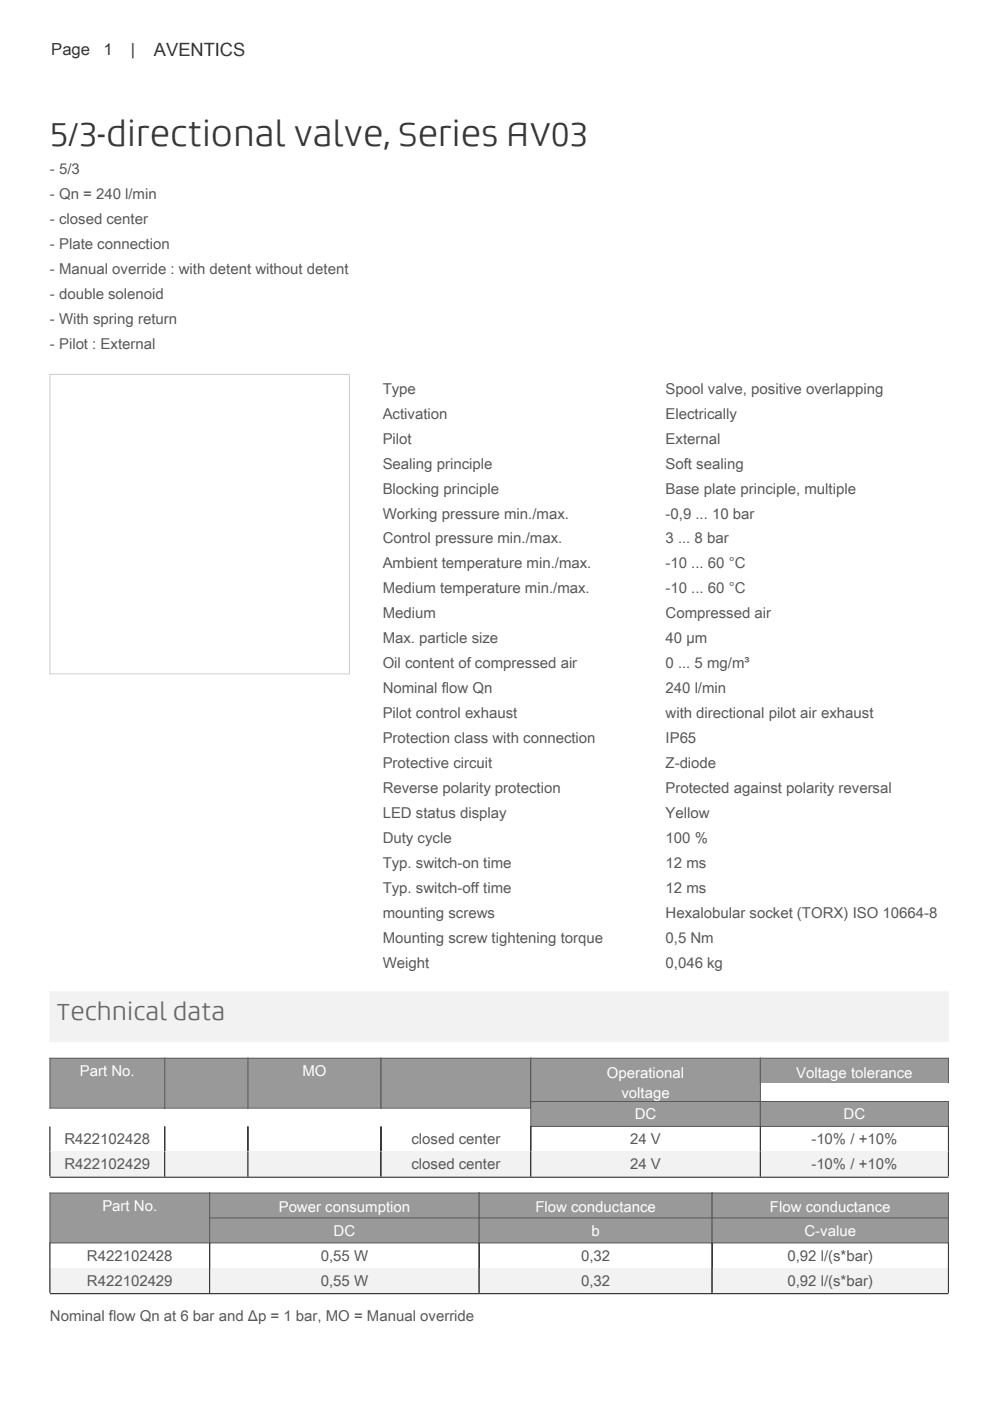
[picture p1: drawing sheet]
<svg xmlns="http://www.w3.org/2000/svg" width="210mm" height="297mm" viewBox="0 0 210 297" stroke-linecap="round" stroke-linejoin="round" font-family="sans-serif">
<defs><g id="words">
<text font-size="7.1" fill="#30373f" x="10.6" y="31">5/3-directional valve, Series AV03</text>
<text font-size="4.9" fill="#666" x="12" y="216.4">Technical data</text>
<text font-size="3.9" fill="#30373f" x="32.6" y="11.8">AVENTICS</text>
<g font-size="3.5" fill="#30373f">
<text x="10.9" y="11.6">Page</text>
<text x="21.9" y="11.6">1</text>
<text x="27.8" y="11.6">|</text>
</g>
<g font-size="3.2" fill="#585858">
<text x="10.6" y="36.9">- 5/3</text>
<text x="10.6" y="42.2">- Qn = 240 l/min</text>
<text x="10.6" y="47.5">- closed center</text>
<text x="10.6" y="52.8">- Plate connection</text>
<text x="10.6" y="58.1">- Manual override : with detent without detent</text>
<text x="10.6" y="63.4">- double solenoid</text>
<text x="10.6" y="68.7">- With spring return</text>
<text x="10.6" y="73.9">- Pilot : External</text>
<text x="81.1" y="83.5">Type</text>
<text x="141.1" y="83.5">Spool valve, positive overlapping</text>
<text x="81.1" y="88.8">Activation</text>
<text x="141.1" y="88.8">Electrically</text>
<text x="81.1" y="94.1">Pilot</text>
<text x="141.1" y="94.1">External</text>
<text x="81.1" y="99.3">Sealing principle</text>
<text x="141.1" y="99.3">Soft sealing</text>
<text x="81.1" y="104.6">Blocking principle</text>
<text x="141.1" y="104.6">Base plate principle, multiple</text>
<text x="81.1" y="109.9">Working pressure min./max.</text>
<text x="141.1" y="109.9">-0,9 ... 10 bar</text>
<text x="81.1" y="115.2">Control pressure min./max.</text>
<text x="141.1" y="115.2">3 ... 8 bar</text>
<text x="81.1" y="120.5">Ambient temperature min./max.</text>
<text x="81.1" y="125.8">Medium temperature min./max.</text>
<text x="141.1" y="120.5">-10 ... 60 °C</text>
<text x="141.1" y="125.8">-10 ... 60 °C</text>
<text x="81.1" y="131.1">Medium</text>
<text x="141.1" y="131.1">Compressed air</text>
<text x="81.1" y="136.4">Max. particle size</text>
<text x="141.1" y="136.4">40 µm</text>
<text x="81.1" y="141.7">Oil content of compressed air</text>
<text x="141.1" y="141.7">0 ... 5 mg/m³</text>
<text x="81.1" y="147">Nominal flow Qn</text>
<text x="141.1" y="147">240 l/min</text>
<text x="81.1" y="152.3">Pilot control exhaust</text>
<text x="141.1" y="152.3">with directional pilot air exhaust</text>
<text x="81.1" y="157.6">Protection class with connection</text>
<text x="141.1" y="157.6">IP65</text>
<text x="81.1" y="162.8">Protective circuit</text>
<text x="141.1" y="162.8">Z-diode</text>
<text x="81.1" y="168.1">Reverse polarity protection</text>
<text x="81.1" y="173.4">LED status display</text>
<text x="141.1" y="168.1">Protected against polarity reversal</text>
<text x="141.1" y="173.4">Yellow</text>
<text x="81.1" y="178.7">Duty cycle</text>
<text x="141.1" y="178.7">100 %</text>
<text x="81.1" y="184">Typ. switch-on time</text>
<text x="141.1" y="184">12 ms</text>
<text x="81.1" y="189.3">Typ. switch-off time</text>
<text x="141.1" y="189.3">12 ms</text>
<text x="81.1" y="194.6">mounting screws</text>
<text x="141.1" y="194.6">Hexalobular socket (TORX) ISO 10664-8</text>
<text x="81.1" y="199.9">Mounting screw tightening torque</text>
<text x="141.1" y="199.9">0,5 Nm</text>
<text x="81.1" y="205.2">Weight</text>
<text x="141.1" y="205.2">0,046 kg</text>
<text x="13.7" y="242.6">R422102428</text>
<text x="87.2" y="242.6">closed center</text>
<text x="133.6" y="242.6">24 V</text>
<text x="172" y="242.6">-10% / +10%</text>
<text x="13.7" y="247.9">R422102429</text>
<text x="87.2" y="247.9">closed center</text>
<text x="133.6" y="247.9">24 V</text>
<text x="172" y="247.9">-10% / +10%</text>
<text x="18.4" y="267.3">R422102428</text>
<text x="68" y="267.3">0,55 W</text>
<text x="123.2" y="267.3">0,32</text>
<text x="167" y="267.3">0,92 l/(s*bar)</text>
<text x="18.4" y="272.6">R422102429</text>
<text x="68" y="272.6">0,55 W</text>
<text x="123.2" y="272.6">0,32</text>
<text x="167" y="272.6">0,92 l/(s*bar)</text>
<text x="10.6" y="280">Nominal flow Qn at 6 bar and Δp = 1 bar, MO = Manual override</text>
</g>
<g font-size="3.2" fill="#fff">
<text x="16.9" y="228.1">Part No.</text>
<text x="64.1" y="228.1">MO</text>
<text x="128.7" y="228.5">Operational</text>
<text x="131.8" y="232.7">voltage</text>
<text x="168.8" y="228.5">Voltage tolerance</text>
<text x="134.6" y="237.3">DC</text>
<text x="178.9" y="237.3">DC</text>
<text x="21.7" y="256.7">Part No.</text>
<text x="59.1" y="257">Power consumption</text>
<text x="113.5" y="257">Flow conductance</text>
<text x="163.2" y="257">Flow conductance</text>
<text x="70.7" y="262">DC</text>
<text x="125.4" y="262">b</text>
<text x="170.6" y="262">C-value</text>
</g>
</g></defs>
<path d="M10.5 79.4h63.7M10.6 79.3v63.7M74.1 79.3v63.7M10.5 142.9h63.7" fill="none" stroke="#ccc" stroke-width=".21"/>
<path d="M10.6 210.3h190.5v10.5h-190.5z" fill="#f2f2f2"/>
<path d="M10.5 210.3h190.7M10.6 210.2v10.7M201.1 210.2v10.7M10.5 220.8h190.7" fill="none" stroke="#f2f2f2" stroke-width=".21"/>
<path d="M10.6 224.4h24.3v10.5h-24.3z" fill="#999"/>
<path d="M10.5 224.4h24.5M10.5 234.9h24.5M10.6 224.3v10.7M34.9 224.3v10.7" fill="none" stroke="#585858" stroke-width=".21"/>
<path d="M34.9 224.4h17.7v10.5h-17.7z" fill="#999"/>
<path d="M34.8 224.4h17.9M34.8 234.9h17.9M34.9 224.3v10.7M52.6 224.3v10.7" fill="none" stroke="#585858" stroke-width=".21"/>
<path d="M52.6 224.4h28.2v10.5h-28.2z" fill="#999"/>
<path d="M52.5 224.4h28.4M52.5 234.9h28.4M52.6 224.3v10.7M80.8 224.3v10.7" fill="none" stroke="#585858" stroke-width=".21"/>
<path d="M80.8 224.4h31.7v10.5h-31.7z" fill="#999"/>
<path d="M80.7 224.4h31.9M80.7 234.9h31.9M80.8 224.3v10.7M112.5 224.3v10.7" fill="none" stroke="#585858" stroke-width=".21"/>
<path d="M112.5 224.4h48.7v9.1h-48.7z" fill="#999"/>
<path d="M112.4 224.4h48.9M112.5 224.3v9.2M161.2 224.3v9.2" fill="none" stroke="#585858" stroke-width=".21"/>
<path d="M161.2 224.4h39.9v5.3h-39.9z" fill="#999"/>
<path d="M161.1 224.4h40.1M161.2 224.3v5.4M201.1 224.3v5.4" fill="none" stroke="#585858" stroke-width=".21"/>
<path d="M112.5 233.5h48.7v5.3h-48.7z" fill="#999"/>
<path d="M112.4 233.5h48.9M112.4 238.8h48.9M112.5 233.5v5.4M161.2 233.5v5.4" fill="none" stroke="#585858" stroke-width=".21"/>
<path d="M161.2 233.5h39.9v5.3h-39.9z" fill="#999"/>
<path d="M161.1 233.5h40.1M161.1 238.8h40.1M161.2 233.5v5.4M201.1 233.5v5.4" fill="none" stroke="#585858" stroke-width=".21"/>
<path d="M10.6 238.8v5.3M34.9 238.8v5.3M52.6 238.8v5.3M80.8 238.8v5.3M112.5 238.8v5.3M161.2 238.8v5.3M201.1 238.8v5.3" fill="none" stroke="#000" stroke-width=".21"/>
<path d="M10.6 244.1h24.3v5.3h-24.3z" fill="#f2f2f2"/>
<path d="M10.6 244.1v5.3M34.9 244.1v5.3" fill="none" stroke="#000" stroke-width=".21"/>
<path d="M34.9 244.1h17.7v5.3h-17.7z" fill="#f2f2f2"/>
<path d="M34.9 244.1v5.3M52.6 244.1v5.3" fill="none" stroke="#000" stroke-width=".21"/>
<path d="M52.6 244.1h28.2v5.3h-28.2z" fill="#f2f2f2"/>
<path d="M52.6 244.1v5.3M80.8 244.1v5.3" fill="none" stroke="#000" stroke-width=".21"/>
<path d="M80.8 244.1h31.7v5.3h-31.7z" fill="#f2f2f2"/>
<path d="M80.8 244.1v5.3M112.5 244.1v5.3" fill="none" stroke="#000" stroke-width=".21"/>
<path d="M112.5 244.1h48.7v5.3h-48.7z" fill="#f2f2f2"/>
<path d="M112.5 244.1v5.3M161.2 244.1v5.3" fill="none" stroke="#000" stroke-width=".21"/>
<path d="M161.2 244.1h39.9v5.3h-39.9z" fill="#f2f2f2"/>
<path d="M10.6 249.6h190.5M161.2 244.1v5.3M201.1 244.1v5.3" fill="none" stroke="#000" stroke-width=".21"/>
<path d="M10.6 252.9h33.8v10.6h-33.8z" fill="#999"/>
<path d="M10.5 252.9h34M10.6 252.9v10.7M44.4 252.9v10.7M10.5 263.5h34" fill="none" stroke="#585858" stroke-width=".21"/>
<path d="M44.4 252.9h57.2v5.3h-57.2z" fill="#999"/>
<path d="M44.4 252.9h57.3M44.4 252.9v5.3M101.6 252.9v5.3" fill="none" stroke="#585858" stroke-width=".21"/>
<path d="M101.6 252.9h49.4v5.3h-49.4z" fill="#999"/>
<path d="M101.5 252.9h49.6M101.6 252.9v5.3M151 252.9v5.3" fill="none" stroke="#585858" stroke-width=".21"/>
<path d="M151 252.9h50.1v5.3h-50.1z" fill="#999"/>
<path d="M150.9 252.9h50.3M151 252.9v5.3M201.1 252.9v5.3" fill="none" stroke="#585858" stroke-width=".21"/>
<path d="M44.4 258.2h57.2v5.3h-57.2z" fill="#999"/>
<path d="M44.4 258.2h57.3M44.4 258.1v5.5M101.6 258.1v5.5M44.4 263.5h57.3" fill="none" stroke="#585858" stroke-width=".21"/>
<path d="M101.6 258.2h49.4v5.3h-49.4z" fill="#999"/>
<path d="M101.5 258.2h49.6M101.6 258.1v5.5M151 258.1v5.5M101.5 263.5h49.6" fill="none" stroke="#585858" stroke-width=".21"/>
<path d="M151 258.2h50.1v5.3h-50.1z" fill="#999"/>
<path d="M150.9 258.2h50.3M151 258.1v5.5M201.1 258.1v5.5M150.9 263.5h50.3" fill="none" stroke="#585858" stroke-width=".21"/>
<path d="M10.6 263.5v5.3M44.4 263.5v5.3M101.6 263.5v5.3M151 263.5v5.3M201.1 263.5v5.3" fill="none" stroke="#000" stroke-width=".21"/>
<path d="M10.6 268.8h33.8v5.3h-33.8z" fill="#f2f2f2"/>
<path d="M10.6 268.8v5.3M44.4 268.8v5.3" fill="none" stroke="#000" stroke-width=".21"/>
<path d="M44.4 268.8h57.2v5.3h-57.2z" fill="#f2f2f2"/>
<path d="M44.4 268.8v5.3M101.6 268.8v5.3" fill="none" stroke="#000" stroke-width=".21"/>
<path d="M101.6 268.8h49.4v5.3h-49.4z" fill="#f2f2f2"/>
<path d="M101.6 268.8v5.3M151 268.8v5.3" fill="none" stroke="#000" stroke-width=".21"/>
<path d="M151 268.8h50.1v5.3h-50.1z" fill="#f2f2f2"/>
<path d="M10.6 274.3h190.5M151 268.8v5.3M201.1 268.8v5.3" fill="none" stroke="#000" stroke-width=".21"/>
<use href="#words"/>
</svg>
